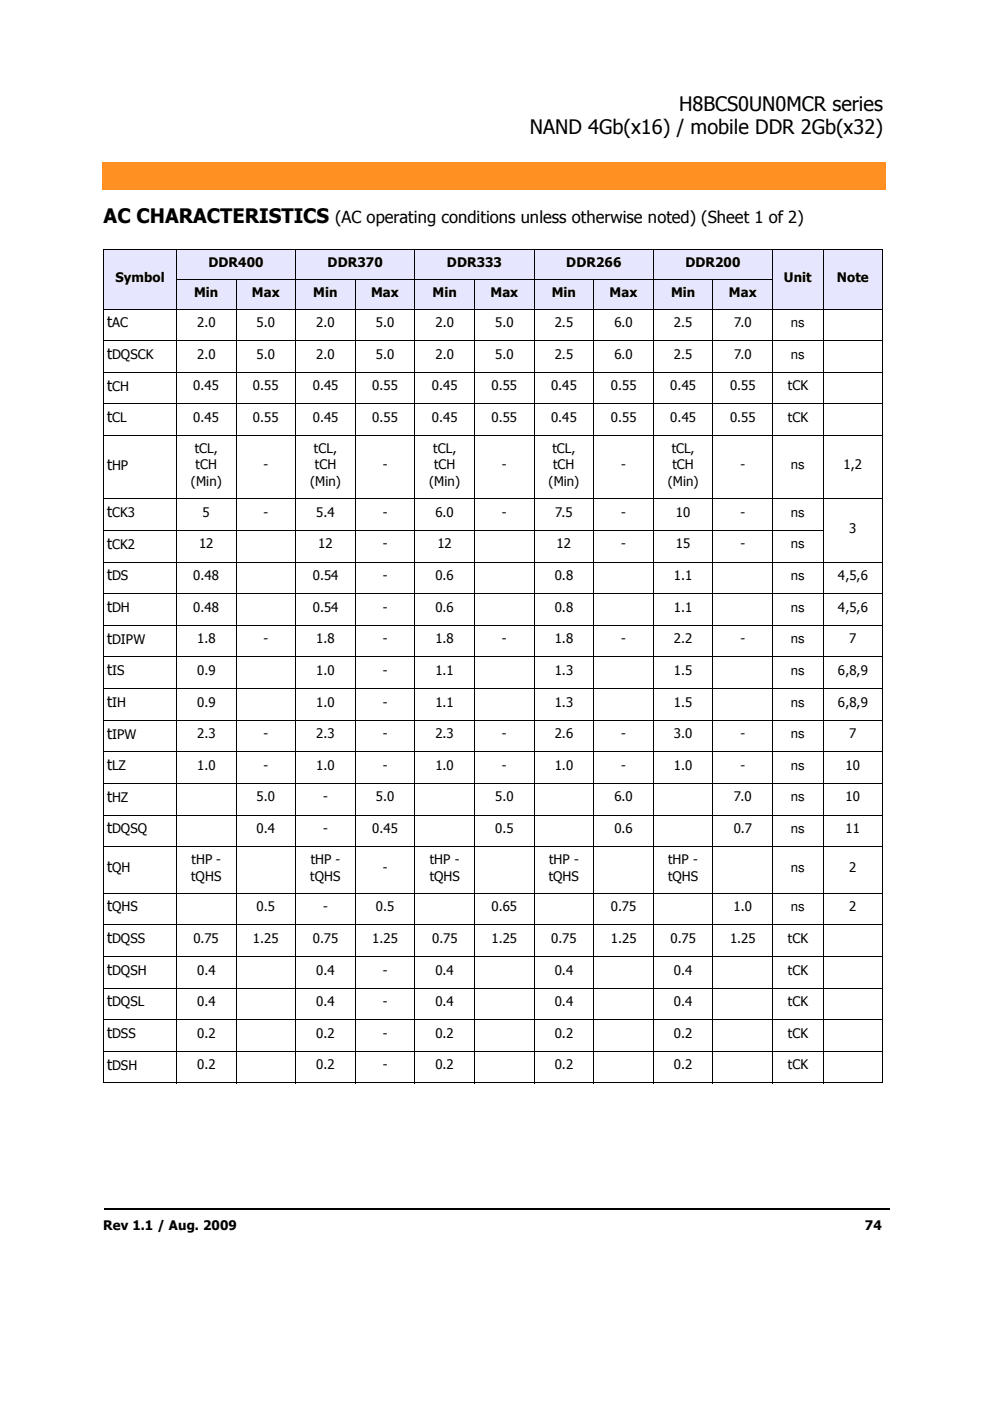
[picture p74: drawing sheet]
<svg xmlns="http://www.w3.org/2000/svg" width="210mm" height="297mm" viewBox="0 0 210 297" stroke-linecap="round" stroke-linejoin="round" font-family="sans-serif">
<defs><g id="words">
<g font-size="4.2">
<text x="144" y="23.5">H8BCS0UN0MCR series</text>
<text x="112.4" y="28.4">NAND 4Gb(x16) / mobile DDR 2Gb(x32)</text>
<text x="22" y="47.2">AC CHARACTERISTICS</text>
</g>
<text font-size="3.5" x="71" y="47.2">(AC operating conditions unless otherwise noted) (Sheet 1 of 2)</text>
<g font-size="3.2">
<text x="22.7" y="69.4">t</text>
<text x="22.7" y="76.1">t</text>
<text x="22.7" y="82.8">t</text>
<text x="22.7" y="89.5">t</text>
<text x="22.7" y="99.6">t</text>
<text x="22.7" y="109.6">t</text>
<text x="22.7" y="116.4">t</text>
<text x="22.7" y="123.1">t</text>
<text x="22.7" y="129.8">t</text>
<text x="22.7" y="136.5">t</text>
<text x="22.7" y="143.2">t</text>
<text x="22.7" y="149.9">t</text>
<text x="22.7" y="156.6">t</text>
<text x="22.7" y="163.3">t</text>
<text x="22.7" y="170">t</text>
<text x="22.7" y="176.7">t</text>
<text x="22.7" y="185">t</text>
<text x="22.7" y="193.3">t</text>
<text x="22.7" y="200">t</text>
<text x="22.7" y="206.7">t</text>
<text x="22.7" y="213.4">t</text>
<text x="22.7" y="220.1">t</text>
<text x="22.7" y="226.8">t</text>
</g>
<g font-size="2.8">
<text x="24.5" y="59.7">Symbol</text>
<text x="44.2" y="56.5">DDR400</text>
<text x="69.5" y="56.5">DDR370</text>
<text x="94.7" y="56.5">DDR333</text>
<text x="120.1" y="56.5">DDR266</text>
<text x="145.3" y="56.5">DDR200</text>
<text x="166.2" y="59.7">Unit</text>
<text x="177.4" y="59.7">Note</text>
<text x="41.1" y="62.9">Min</text>
<text x="53.4" y="62.9">Max</text>
<text x="66.4" y="62.9">Min</text>
<text x="78.7" y="62.9">Max</text>
<text x="91.7" y="62.9">Min</text>
<text x="104" y="62.9">Max</text>
<text x="117" y="62.9">Min</text>
<text x="129.2" y="62.9">Max</text>
<text x="142.3" y="62.9">Min</text>
<text x="154.6" y="62.9">Max</text>
<text x="23.8" y="69.4">AC</text>
<text x="41.8" y="69.4">2.0</text>
<text x="54.4" y="69.4">5.0</text>
<text x="67.1" y="69.4">2.0</text>
<text x="79.7" y="69.4">5.0</text>
<text x="92.3" y="69.4">2.0</text>
<text x="105" y="69.4">5.0</text>
<text x="117.6" y="69.4">2.5</text>
<text x="130.3" y="69.4">6.0</text>
<text x="142.9" y="69.4">2.5</text>
<text x="155.6" y="69.4">7.0</text>
<text x="167.7" y="69.4">ns</text>
<text x="23.7" y="76.1">DQSCK</text>
<text x="41.8" y="76.1">2.0</text>
<text x="54.4" y="76.1">5.0</text>
<text x="67.1" y="76.1">2.0</text>
<text x="79.7" y="76.1">5.0</text>
<text x="92.3" y="76.1">2.0</text>
<text x="105" y="76.1">5.0</text>
<text x="117.6" y="76.1">2.5</text>
<text x="130.3" y="76.1">6.0</text>
<text x="142.9" y="76.1">2.5</text>
<text x="155.6" y="76.1">7.0</text>
<text x="167.7" y="76.1">ns</text>
<text x="23.7" y="82.8">CH</text>
<text x="41" y="82.8">0.45</text>
<text x="53.6" y="82.8">0.55</text>
<text x="66.3" y="82.8">0.45</text>
<text x="78.9" y="82.8">0.55</text>
<text x="91.6" y="82.8">0.45</text>
<text x="104.2" y="82.8">0.55</text>
<text x="116.8" y="82.8">0.45</text>
<text x="129.5" y="82.8">0.55</text>
<text x="142.1" y="82.8">0.45</text>
<text x="154.8" y="82.8">0.55</text>
<text x="167.1" y="82.8">tCK</text>
<text x="23.7" y="89.5">CL</text>
<text x="41" y="89.5">0.45</text>
<text x="53.6" y="89.5">0.55</text>
<text x="66.3" y="89.5">0.45</text>
<text x="78.9" y="89.5">0.55</text>
<text x="91.6" y="89.5">0.45</text>
<text x="104.2" y="89.5">0.55</text>
<text x="116.8" y="89.5">0.45</text>
<text x="129.5" y="89.5">0.55</text>
<text x="142.1" y="89.5">0.45</text>
<text x="154.8" y="89.5">0.55</text>
<text x="167.1" y="89.5">tCK</text>
<text x="23.7" y="99.6">HP</text>
<text x="41.3" y="96">tCL,</text>
<text x="41.4" y="99.5">tCH</text>
<text x="55.9" y="99.5">-</text>
<text x="66.5" y="96">tCL,</text>
<text x="66.8" y="99.5">tCH</text>
<text x="81.2" y="99.5">-</text>
<text x="91.9" y="96">tCL,</text>
<text x="92" y="99.5">tCH</text>
<text x="106.4" y="99.5">-</text>
<text x="117.1" y="96">tCL,</text>
<text x="117.3" y="99.5">tCH</text>
<text x="131.7" y="99.5">-</text>
<text x="142.4" y="96">tCL,</text>
<text x="142.6" y="99.5">tCH</text>
<text x="157" y="99.5">-</text>
<text x="167.7" y="99.5">ns</text>
<text x="178.9" y="99.5">1,2</text>
<text x="40.5" y="103.1">(Min)</text>
<text x="65.7" y="103.1">(Min)</text>
<text x="91" y="103.1">(Min)</text>
<text x="116.3" y="103.1">(Min)</text>
<text x="141.6" y="103.1">(Min)</text>
<text x="23.7" y="109.6">CK3</text>
<text x="43" y="109.6">5</text>
<text x="55.9" y="109.6">-</text>
<text x="67.1" y="109.6">5.4</text>
<text x="81.2" y="109.6">-</text>
<text x="92.3" y="109.6">6.0</text>
<text x="106.4" y="109.6">-</text>
<text x="117.7" y="109.6">7.5</text>
<text x="131.7" y="109.6">-</text>
<text x="143.3" y="109.6">10</text>
<text x="157" y="109.6">-</text>
<text x="167.7" y="109.6">ns</text>
<text x="180" y="112.9">3</text>
<text x="23.7" y="116.4">CK2</text>
<text x="42.2" y="116.3">12</text>
<text x="67.5" y="116.3">12</text>
<text x="81.2" y="116.3">-</text>
<text x="92.8" y="116.3">12</text>
<text x="118" y="116.3">12</text>
<text x="131.7" y="116.3">-</text>
<text x="143.3" y="116.3">15</text>
<text x="157" y="116.3">-</text>
<text x="167.7" y="116.3">ns</text>
<text x="23.7" y="123.1">DS</text>
<text x="41" y="123">0.48</text>
<text x="66.3" y="123">0.54</text>
<text x="81.2" y="123">-</text>
<text x="92.3" y="123">0.6</text>
<text x="117.6" y="123">0.8</text>
<text x="142.9" y="123">1.1</text>
<text x="167.7" y="123">ns</text>
<text x="177.7" y="123">4,5,6</text>
<text x="23.7" y="129.8">DH</text>
<text x="41" y="129.7">0.48</text>
<text x="66.3" y="129.7">0.54</text>
<text x="81.2" y="129.7">-</text>
<text x="92.3" y="129.7">0.6</text>
<text x="117.6" y="129.7">0.8</text>
<text x="142.9" y="129.7">1.1</text>
<text x="167.7" y="129.7">ns</text>
<text x="177.7" y="129.7">4,5,6</text>
<text x="23.7" y="136.5">DIPW</text>
<text x="41.8" y="136.4">1.8</text>
<text x="55.9" y="136.4">-</text>
<text x="67.1" y="136.4">1.8</text>
<text x="81.2" y="136.4">-</text>
<text x="92.3" y="136.4">1.8</text>
<text x="106.4" y="136.4">-</text>
<text x="117.6" y="136.4">1.8</text>
<text x="131.7" y="136.4">-</text>
<text x="142.9" y="136.4">2.2</text>
<text x="157" y="136.4">-</text>
<text x="167.7" y="136.4">ns</text>
<text x="180" y="136.4">7</text>
<text x="23.7" y="143.2">IS</text>
<text x="41.8" y="143.1">0.9</text>
<text x="67.1" y="143.1">1.0</text>
<text x="81.2" y="143.1">-</text>
<text x="92.3" y="143.1">1.1</text>
<text x="117.6" y="143.1">1.3</text>
<text x="142.9" y="143.1">1.5</text>
<text x="167.7" y="143.1">ns</text>
<text x="177.7" y="143.1">6,8,9</text>
<text x="23.7" y="149.9">IH</text>
<text x="41.8" y="149.8">0.9</text>
<text x="67.1" y="149.8">1.0</text>
<text x="81.2" y="149.8">-</text>
<text x="92.3" y="149.8">1.1</text>
<text x="117.6" y="149.8">1.3</text>
<text x="142.9" y="149.8">1.5</text>
<text x="167.7" y="149.8">ns</text>
<text x="177.7" y="149.8">6,8,9</text>
<text x="23.7" y="156.6">IPW</text>
<text x="41.8" y="156.5">2.3</text>
<text x="55.9" y="156.5">-</text>
<text x="67.1" y="156.5">2.3</text>
<text x="81.2" y="156.5">-</text>
<text x="92.3" y="156.5">2.3</text>
<text x="106.4" y="156.5">-</text>
<text x="117.6" y="156.5">2.6</text>
<text x="131.7" y="156.5">-</text>
<text x="142.9" y="156.5">3.0</text>
<text x="157" y="156.5">-</text>
<text x="167.7" y="156.5">ns</text>
<text x="180" y="156.5">7</text>
<text x="23.7" y="163.3">LZ</text>
<text x="41.8" y="163.2">1.0</text>
<text x="55.9" y="163.2">-</text>
<text x="67.1" y="163.2">1.0</text>
<text x="81.2" y="163.2">-</text>
<text x="92.3" y="163.2">1.0</text>
<text x="106.4" y="163.2">-</text>
<text x="117.6" y="163.2">1.0</text>
<text x="131.7" y="163.2">-</text>
<text x="142.9" y="163.2">1.0</text>
<text x="157" y="163.2">-</text>
<text x="167.7" y="163.2">ns</text>
<text x="179.3" y="163.2">10</text>
<text x="23.7" y="170">HZ</text>
<text x="54.4" y="169.9">5.0</text>
<text x="68.5" y="169.9">-</text>
<text x="79.7" y="169.9">5.0</text>
<text x="105" y="169.9">5.0</text>
<text x="130.3" y="169.9">6.0</text>
<text x="155.6" y="169.9">7.0</text>
<text x="167.7" y="169.9">ns</text>
<text x="179.3" y="169.9">10</text>
<text x="23.7" y="176.7">DQSQ</text>
<text x="54.4" y="176.6">0.4</text>
<text x="68.5" y="176.6">-</text>
<text x="78.9" y="176.6">0.45</text>
<text x="105" y="176.6">0.5</text>
<text x="130.3" y="176.6">0.6</text>
<text x="155.6" y="176.6">0.7</text>
<text x="167.7" y="176.6">ns</text>
<text x="179.3" y="176.6">11</text>
<text x="23.7" y="185">QH</text>
<text x="40.6" y="183.1">tHP -</text>
<text x="65.9" y="183.1">tHP -</text>
<text x="81.2" y="184.9">-</text>
<text x="91.1" y="183.1">tHP -</text>
<text x="116.4" y="183.1">tHP -</text>
<text x="141.7" y="183.1">tHP -</text>
<text x="167.7" y="184.9">ns</text>
<text x="180" y="184.9">2</text>
<text x="40.5" y="186.7">tQHS</text>
<text x="65.8" y="186.7">tQHS</text>
<text x="91.1" y="186.7">tQHS</text>
<text x="116.4" y="186.7">tQHS</text>
<text x="141.6" y="186.7">tQHS</text>
<text x="23.7" y="193.3">QHS</text>
<text x="54.4" y="193.2">0.5</text>
<text x="68.5" y="193.2">-</text>
<text x="79.7" y="193.2">0.5</text>
<text x="104.2" y="193.2">0.65</text>
<text x="129.5" y="193.2">0.75</text>
<text x="155.5" y="193.2">1.0</text>
<text x="167.7" y="193.2">ns</text>
<text x="180" y="193.2">2</text>
<text x="23.7" y="200">DQSS</text>
<text x="41" y="199.9">0.75</text>
<text x="53.6" y="199.9">1.25</text>
<text x="66.3" y="199.9">0.75</text>
<text x="78.9" y="199.9">1.25</text>
<text x="91.6" y="199.9">0.75</text>
<text x="104.2" y="199.9">1.25</text>
<text x="116.9" y="199.9">0.75</text>
<text x="129.5" y="199.9">1.25</text>
<text x="142.2" y="199.9">0.75</text>
<text x="154.8" y="199.9">1.25</text>
<text x="167.1" y="199.9">tCK</text>
<text x="23.7" y="206.7">DQSH</text>
<text x="41.8" y="206.6">0.4</text>
<text x="67.1" y="206.6">0.4</text>
<text x="81.2" y="206.6">-</text>
<text x="92.3" y="206.6">0.4</text>
<text x="117.6" y="206.6">0.4</text>
<text x="142.9" y="206.6">0.4</text>
<text x="167.1" y="206.6">tCK</text>
<text x="23.7" y="213.4">DQSL</text>
<text x="41.8" y="213.3">0.4</text>
<text x="67.1" y="213.3">0.4</text>
<text x="81.2" y="213.3">-</text>
<text x="92.3" y="213.3">0.4</text>
<text x="117.6" y="213.3">0.4</text>
<text x="142.9" y="213.3">0.4</text>
<text x="167.1" y="213.3">tCK</text>
<text x="23.7" y="220.1">DSS</text>
<text x="41.8" y="220">0.2</text>
<text x="67.1" y="220">0.2</text>
<text x="81.2" y="220">-</text>
<text x="92.3" y="220">0.2</text>
<text x="117.6" y="220">0.2</text>
<text x="142.9" y="220">0.2</text>
<text x="167.1" y="220">tCK</text>
<text x="23.7" y="226.8">DSH</text>
<text x="41.8" y="226.7">0.2</text>
<text x="67.1" y="226.7">0.2</text>
<text x="81.2" y="226.7">-</text>
<text x="92.3" y="226.7">0.2</text>
<text x="117.6" y="226.7">0.2</text>
<text x="142.9" y="226.7">0.2</text>
<text x="167.1" y="226.7">tCK</text>
<text x="21.9" y="260.7">Rev 1.1 / Aug. 2009</text>
<text x="183.4" y="260.7">74</text>
</g>
</g></defs>
<path d="M22.1 256.2h.2v.3h-.2zM188.5 256.2h.2v.3h-.2z" fill="#000"/>
<path d="M22.3 256.3h166.2" fill="none" stroke="#000" stroke-width=".34"/>
<path d="M21.8 34.4h166.4v6.1h-166.4z" fill="#fff"/>
<path d="M21.7 34.3h166v5.9h-166z" fill="#ff9021"/>
<path d="M22.4 20.4h29.8v12.2h-29.8z" fill="#fff"/>
<g fill="#e6e6ff">
<path d="M22 52.8h15.4v12.7h-15.4z"/>
<path d="M37.4 52.8h25.3v6.4h-25.3z"/>
<path d="M62.7 52.8h25.3v6.4h-25.3z"/>
<path d="M88 52.8h25.2v6.4h-25.2z"/>
<path d="M113.2 52.8h25.4v6.4h-25.4z"/>
<path d="M138.6 52.8h25.2v6.4h-25.2z"/>
<path d="M163.8 52.8h10.7v12.7h-10.7z"/>
<path d="M174.5 52.8h12.6v12.7h-12.6z"/>
<path d="M37.4 59.2h12.6v6.3h-12.6z"/>
<path d="M50 59.2h12.7v6.3h-12.7z"/>
<path d="M62.7 59.2h12.7v6.3h-12.7z"/>
<path d="M75.4 59.2h12.6v6.3h-12.6z"/>
<path d="M88 59.2h12.6v6.3h-12.6z"/>
<path d="M100.6 59.2h12.6v6.3h-12.6z"/>
<path d="M113.2 59.2h12.7v6.3h-12.7z"/>
<path d="M125.9 59.2h12.7v6.3h-12.7z"/>
<path d="M138.6 59.2h12.6v6.3h-12.6z"/>
<path d="M151.2 59.2h12.6v6.3h-12.6z"/>
</g>
<g fill="none" stroke="#000" stroke-width=".21">
<path d="M21.9 52.8h165.3M22 53v176.5M37.3 59.2h126.6M37.4 52.7v177M50 59.1v170.6M62.7 52.7v177M75.4 59.1v170.6M88 52.7v177M100.6 59.1v170.6M113.2 52.7v177M125.9 59.1v170.6M138.6 52.7v177"/>
<path d="M151.2 59.1v170.6M163.8 52.7v177M174.5 52.7v177M187.1 53v176.5M21.9 65.5h165.3M21.9 72.3h165.3M21.9 79h165.3M21.9 85.6h165.3M21.9 92.4h165.3M21.9 105.8h165.3M21.9 112.5h152.7M21.9 119.2h165.3"/>
<path d="M21.9 125.9h165.3M21.9 132.6h165.3M21.9 139.3h165.3M21.9 146h165.3M21.9 152.7h165.3M21.9 159.4h165.3M21.9 166.1h165.3M21.9 172.8h165.3M21.9 179.5h165.3M21.9 189.4h165.3M21.9 196.1h165.3M21.9 202.8h165.3"/>
<path d="M21.9 209.5h165.3M21.9 216.2h165.3M21.9 222.9h165.3M21.9 229.6h165.3"/>
</g>
<use href="#words"/>
</svg>
